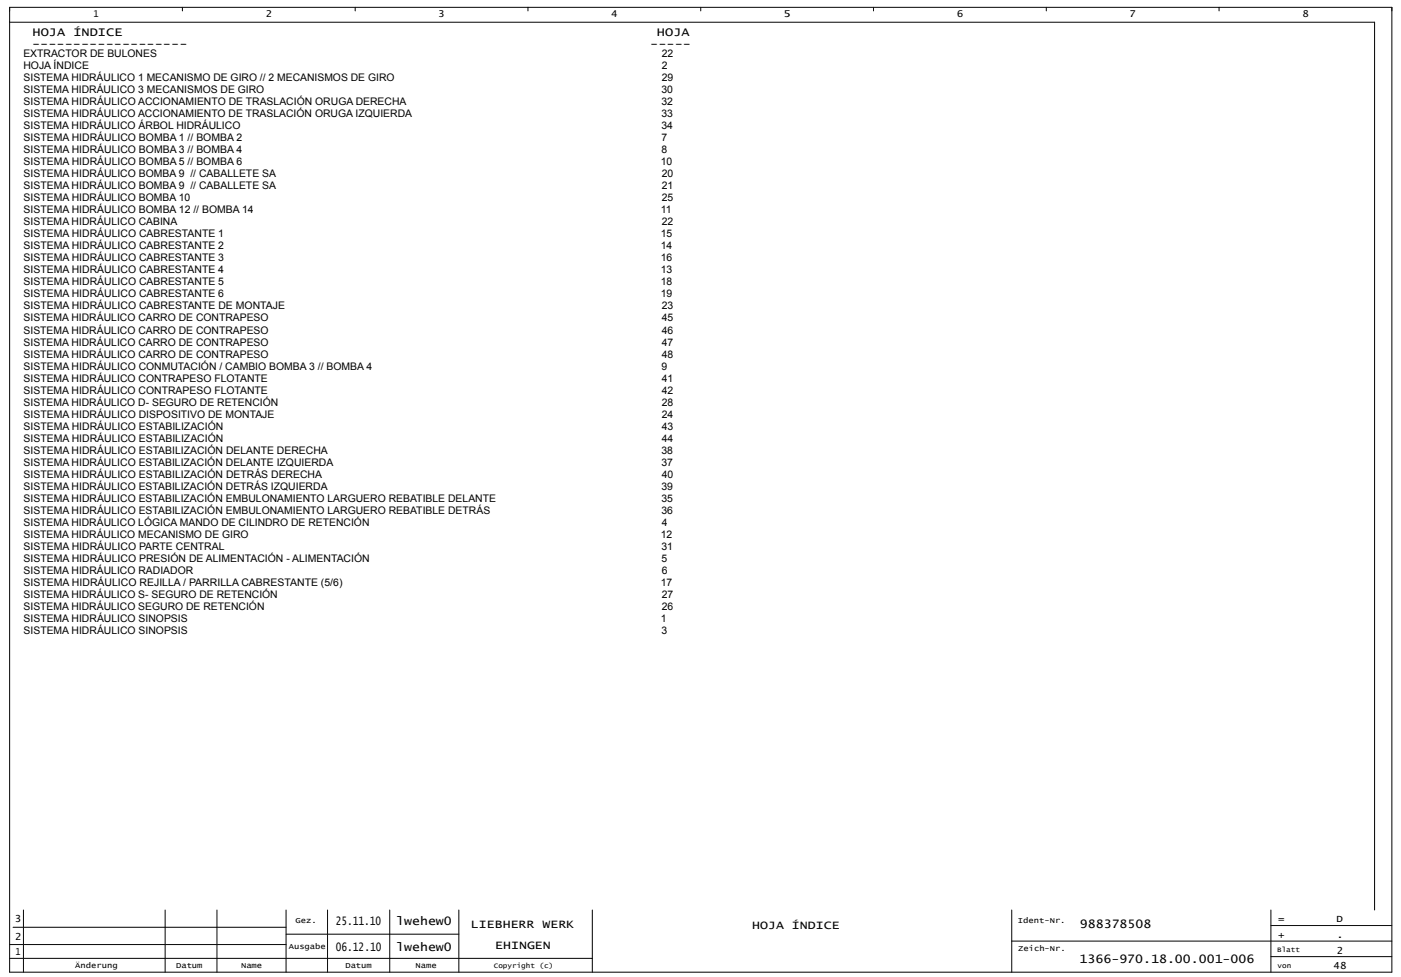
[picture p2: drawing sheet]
<svg xmlns="http://www.w3.org/2000/svg" width="582mm" height="406mm" viewBox="0 0 582 406" stroke-linecap="round" stroke-linejoin="round" font-family="sans-serif">
<defs><g id="words">
<g font-size="5">
<text x="13.5" y="14.9">HOJA ÍNDICE</text>
<text x="272.9" y="14.9">HOJA</text>
<text x="13.3" y="19.9">-------------------</text>
<text x="270.1" y="19.9">-----</text>
</g>
<g font-size="4.9">
<text x="139.5" y="384.4">25.11.10</text>
<text x="164.6" y="384.4">lwehew0</text>
<text x="195.6" y="385.8">LIEBHERR WERK</text>
<text x="312.5" y="386.1">HOJA ÍNDICE</text>
<text x="448.6" y="385.8">988378508</text>
<text x="139.5" y="395.1">06.12.10</text>
<text x="164.6" y="395.1">lwehew0</text>
<text x="205.7" y="394.4">EHINGEN</text>
<text x="448.5" y="400.2">1366-970.18.00.001-006</text>
</g>
<g font-size="4.3">
<text x="9.7" y="23.6">EXTRACTOR DE BULONES</text>
<text x="274.9" y="23.6">22</text>
<text x="9.7" y="28.6">HOJA ÍNDICE</text>
<text x="274.9" y="28.6">2</text>
<text x="9.8" y="33.6">SISTEMA HIDRÁULICO 1 MECANISMO DE GIRO // 2 MECANISMOS DE GIRO</text>
<text x="274.9" y="33.6">29</text>
<text x="9.8" y="38.6">SISTEMA HIDRÁULICO 3 MECANISMOS DE GIRO</text>
<text x="274.8" y="38.6">30</text>
<text x="9.8" y="43.6">SISTEMA HIDRÁULICO ACCIONAMIENTO DE TRASLACIÓN ORUGA DERECHA</text>
<text x="274.8" y="43.6">32</text>
<text x="9.8" y="48.6">SISTEMA HIDRÁULICO ACCIONAMIENTO DE TRASLACIÓN ORUGA IZQUIERDA</text>
<text x="9.8" y="53.6">SISTEMA HIDRÁULICO ÁRBOL HIDRÁULICO</text>
<text x="274.8" y="48.6">33</text>
<text x="274.8" y="53.6">34</text>
<text x="9.8" y="58.6">SISTEMA HIDRÁULICO BOMBA 1 // BOMBA 2</text>
<text x="274.8" y="58.6">7</text>
<text x="9.8" y="63.6">SISTEMA HIDRÁULICO BOMBA 3 // BOMBA 4</text>
<text x="274.8" y="63.6">8</text>
<text x="9.8" y="68.6">SISTEMA HIDRÁULICO BOMBA 5 // BOMBA 6</text>
<text x="274.5" y="68.6">10</text>
<text x="9.8" y="73.6">SISTEMA HIDRÁULICO BOMBA 9 // CABALLETE SA</text>
<text x="274.9" y="73.6">20</text>
<text x="9.8" y="78.6">SISTEMA HIDRÁULICO BOMBA 9 // CABALLETE SA</text>
<text x="9.8" y="83.6">SISTEMA HIDRÁULICO BOMBA 10</text>
<text x="274.9" y="78.6">21</text>
<text x="274.9" y="83.6">25</text>
<text x="9.8" y="88.6">SISTEMA HIDRÁULICO BOMBA 12 // BOMBA 14</text>
<text x="274.5" y="88.6">11</text>
<text x="9.8" y="93.6">SISTEMA HIDRÁULICO CABINA</text>
<text x="274.9" y="93.6">22</text>
<text x="9.8" y="98.6">SISTEMA HIDRÁULICO CABRESTANTE 1</text>
<text x="274.5" y="98.6">15</text>
<text x="9.8" y="103.6">SISTEMA HIDRÁULICO CABRESTANTE 2</text>
<text x="274.5" y="103.6">14</text>
<text x="9.8" y="108.6">SISTEMA HIDRÁULICO CABRESTANTE 3</text>
<text x="9.8" y="113.6">SISTEMA HIDRÁULICO CABRESTANTE 4</text>
<text x="274.5" y="108.6">16</text>
<text x="274.5" y="113.6">13</text>
<text x="9.8" y="118.6">SISTEMA HIDRÁULICO CABRESTANTE 5</text>
<text x="274.5" y="118.6">18</text>
<text x="9.8" y="123.6">SISTEMA HIDRÁULICO CABRESTANTE 6</text>
<text x="274.5" y="123.6">19</text>
<text x="9.8" y="128.6">SISTEMA HIDRÁULICO CABRESTANTE DE MONTAJE</text>
<text x="274.9" y="128.6">23</text>
<text x="9.8" y="133.6">SISTEMA HIDRÁULICO CARRO DE CONTRAPESO</text>
<text x="274.9" y="133.6">45</text>
<text x="9.8" y="138.6">SISTEMA HIDRÁULICO CARRO DE CONTRAPESO</text>
<text x="9.8" y="143.6">SISTEMA HIDRÁULICO CARRO DE CONTRAPESO</text>
<text x="274.9" y="138.6">46</text>
<text x="274.9" y="143.6">47</text>
<text x="9.8" y="148.6">SISTEMA HIDRÁULICO CARRO DE CONTRAPESO</text>
<text x="274.9" y="148.6">48</text>
<text x="9.8" y="153.6">SISTEMA HIDRÁULICO CONMUTACIÓN / CAMBIO BOMBA 3 // BOMBA 4</text>
<text x="274.8" y="153.6">9</text>
<text x="9.8" y="158.6">SISTEMA HIDRÁULICO CONTRAPESO FLOTANTE</text>
<text x="274.9" y="158.6">41</text>
<text x="9.8" y="163.6">SISTEMA HIDRÁULICO CONTRAPESO FLOTANTE</text>
<text x="274.9" y="163.6">42</text>
<text x="9.8" y="168.6">SISTEMA HIDRÁULICO D- SEGURO DE RETENCIÓN</text>
<text x="9.8" y="173.6">SISTEMA HIDRÁULICO DISPOSITIVO DE MONTAJE</text>
<text x="274.9" y="168.6">28</text>
<text x="274.9" y="173.6">24</text>
<text x="9.8" y="178.6">SISTEMA HIDRÁULICO ESTABILIZACIÓN</text>
<text x="274.9" y="178.6">43</text>
<text x="9.8" y="183.6">SISTEMA HIDRÁULICO ESTABILIZACIÓN</text>
<text x="274.9" y="183.6">44</text>
<text x="9.8" y="188.6">SISTEMA HIDRÁULICO ESTABILIZACIÓN DELANTE DERECHA</text>
<text x="274.8" y="188.6">38</text>
<text x="9.8" y="193.6">SISTEMA HIDRÁULICO ESTABILIZACIÓN DELANTE IZQUIERDA</text>
<text x="274.8" y="193.6">37</text>
<text x="9.8" y="198.6">SISTEMA HIDRÁULICO ESTABILIZACIÓN DETRÁS DERECHA</text>
<text x="9.8" y="203.6">SISTEMA HIDRÁULICO ESTABILIZACIÓN DETRÁS IZQUIERDA</text>
<text x="274.8" y="203.6">39</text>
<text x="274.9" y="198.6">40</text>
<text x="9.8" y="208.6">SISTEMA HIDRÁULICO ESTABILIZACIÓN EMBULONAMIENTO LARGUERO REBATIBLE DELANTE</text>
<text x="274.8" y="208.6">35</text>
<text x="9.8" y="213.6">SISTEMA HIDRÁULICO ESTABILIZACIÓN EMBULONAMIENTO LARGUERO REBATIBLE DETRÁS</text>
<text x="274.8" y="213.6">36</text>
<text x="9.8" y="218.6">SISTEMA HIDRÁULICO LÓGICA MANDO DE CILINDRO DE RETENCIÓN</text>
<text x="274.9" y="218.6">4</text>
<text x="9.8" y="223.6">SISTEMA HIDRÁULICO MECANISMO DE GIRO</text>
<text x="274.5" y="223.6">12</text>
<text x="9.8" y="228.6">SISTEMA HIDRÁULICO PARTE CENTRAL</text>
<text x="9.8" y="233.6">SISTEMA HIDRÁULICO PRESIÓN DE ALIMENTACIÓN - ALIMENTACIÓN</text>
<text x="274.8" y="228.6">31</text>
<text x="274.8" y="233.6">5</text>
<text x="9.8" y="238.6">SISTEMA HIDRÁULICO RADIADOR</text>
<text x="274.9" y="238.6">6</text>
<text x="9.8" y="243.6">SISTEMA HIDRÁULICO REJILLA / PARRILLA CABRESTANTE (5/6)</text>
<text x="274.5" y="243.6">17</text>
<text x="9.8" y="248.6">SISTEMA HIDRÁULICO S- SEGURO DE RETENCIÓN</text>
<text x="274.9" y="248.6">27</text>
<text x="9.8" y="253.6">SISTEMA HIDRÁULICO SEGURO DE RETENCIÓN</text>
<text x="274.9" y="253.6">26</text>
<text x="9.8" y="258.6">SISTEMA HIDRÁULICO SINOPSIS</text>
<text x="9.8" y="263.6">SISTEMA HIDRÁULICO SINOPSIS</text>
<text x="274.5" y="258.6">1</text>
<text x="274.8" y="263.6">3</text>
</g>
<g font-size="4.1">
<text x="6.2" y="383.3">3</text>
<text x="530.9" y="383.3">=</text>
<text x="555.3" y="383.3">D</text>
<text x="530.9" y="389.8">+</text>
<text x="555.2" y="389.8">.</text>
<text x="6.3" y="390.5">2</text>
<text x="6.4" y="397">1</text>
<text x="555.4" y="396.3">2</text>
<text x="554" y="402.7">48</text>
</g>
<g font-size="3.9">
<text x="38.8" y="7.1">1</text>
<text x="110.4" y="7.1">2</text>
<text x="182.1" y="7.1">3</text>
<text x="253.9" y="7.1">4</text>
<text x="325.4" y="7.1">5</text>
<text x="397.5" y="7.1">6</text>
<text x="469.2" y="7.1">7</text>
<text x="541" y="7.1">8</text>
</g>
<g font-size="3.2">
<text x="122.7" y="383.7">Gez.</text>
<text x="422.9" y="383.7">Ident-Nr.</text>
<text x="120" y="394.5">Ausgabe</text>
<text x="423" y="395.2">Zeich-Nr.</text>
<text x="31.3" y="402.4">Änderung</text>
<text x="73.1" y="402.4">Datum</text>
<text x="100.1" y="402.4">Name</text>
<text x="143.5" y="402.4">Datum</text>
<text x="172.6" y="402.4">Name</text>
</g>
<g font-size="2.9">
<text x="530.5" y="395.8">Blatt</text>
<text x="205.1" y="402.3">Copyright (c)</text>
<text x="530.7" y="402.3">von</text>
</g>
</g></defs>
<g fill="none" stroke="#000" stroke-width=".42">
<path d="M4 3h574.2v401h-574.2zM4 9.2h567v369M75.8 3v1.5M147.6 3v1.5M219.3 3v1.5M291.1 3v1.5M362.9 3v1.5M434.6 3v1.5M506.4 3v1.5M9.7 378.2v25.8M68.6 378.2v25.8M90.1 378.2v25.8"/>
<path d="M118.8 378.2v25.8M136.1 378.2v25.8M161.9 378.2v25.8M190.6 378.2v25.8M246.1 378.2v25.8M420.3 378.2v25.8M528 378.2v25.8M4 398.3h242.1M4 392.5h114.8M5.4 385.3h113.4M118.8 388.2h71.8M420.3 391.1h157.9"/>
<path d="M528 397.5h50.2M528 384.6h50.2"/>
</g>
<use href="#words"/>
</svg>
